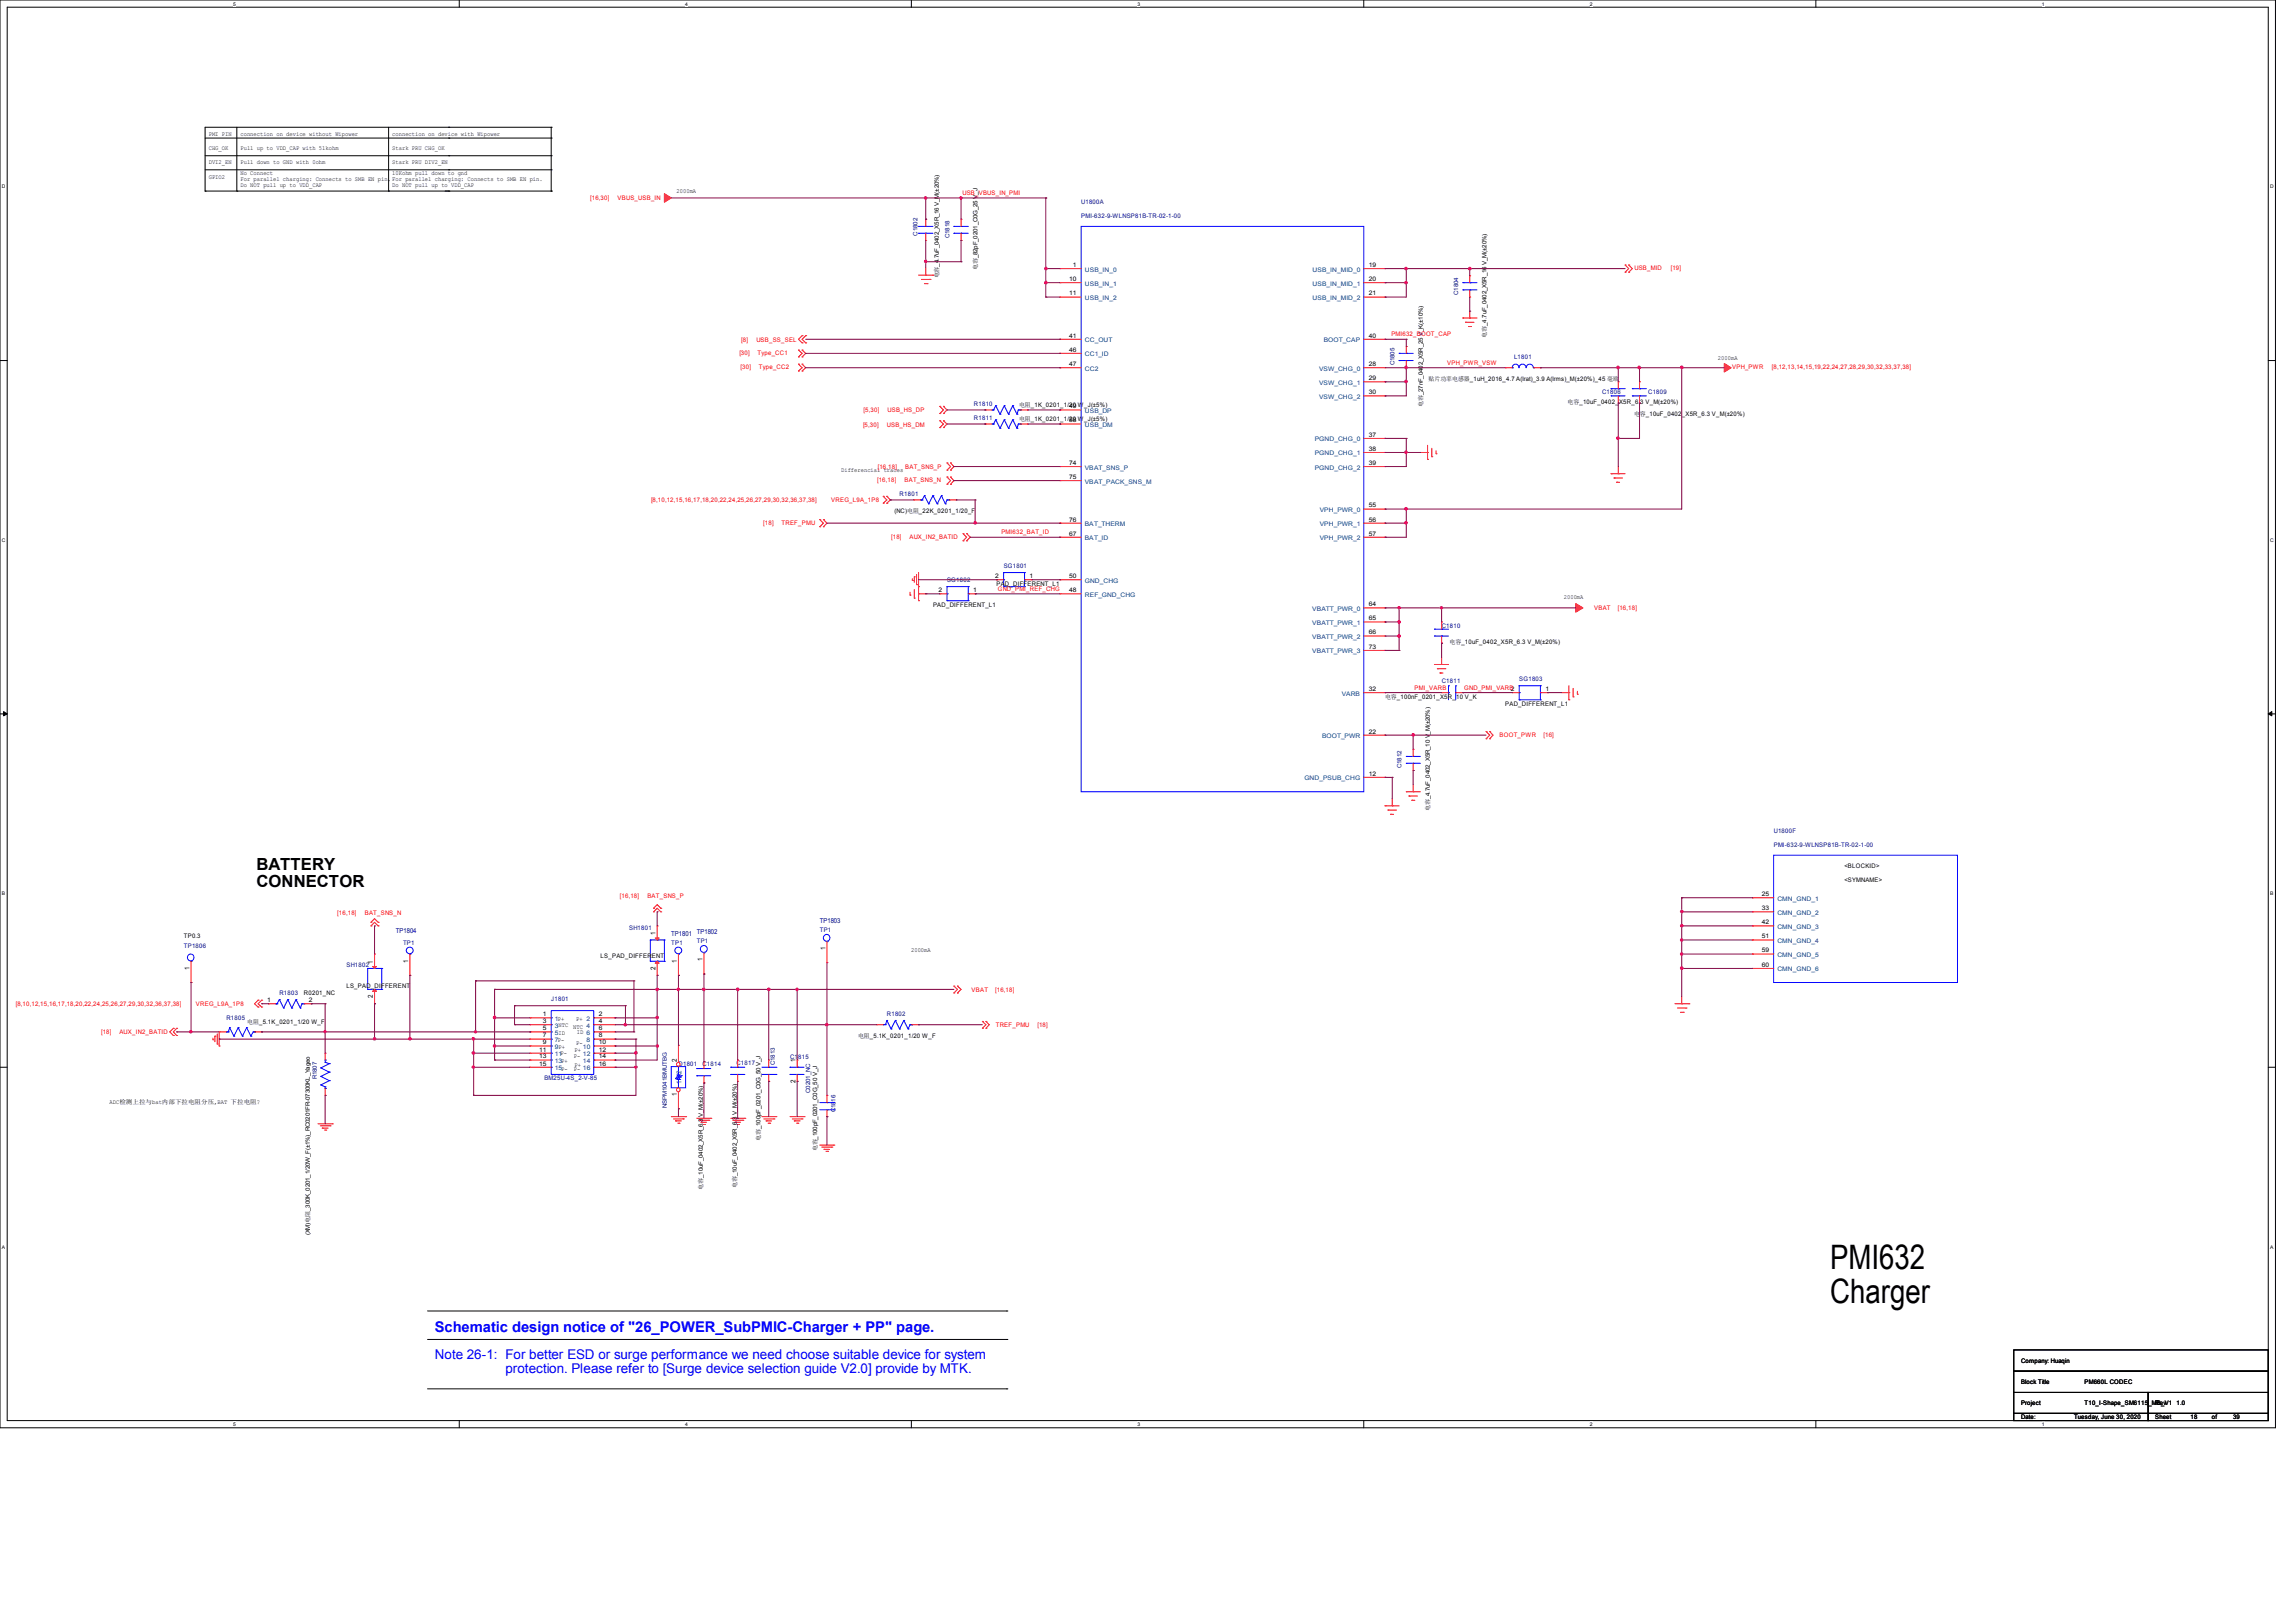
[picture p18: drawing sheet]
<svg xmlns="http://www.w3.org/2000/svg" width="297mm" height="210mm" viewBox="0 0 297 210" stroke-linecap="round" stroke-linejoin="round" font-family="sans-serif">
<defs><g id="words">
<g font-size="4.4">
<text x="236.8" y="164.2">PMI632</text>
<text x="236.8" y="168.6">Charger</text>
</g>
<g font-size="2.2">
<text x="33.2" y="112.5">BATTERY</text>
<text x="33.2" y="114.8">CONNECTOR</text>
</g>
<text font-size="1.9" fill="#00f" x="56.3" y="172.3">Schematic design notice of &quot;26_POWER_SubPMIC-Charger + PP&quot; page.</text>
<g font-size="1.7" fill="#00f">
<text x="56.3" y="175.8">Note 26-1: For better ESD or surge performance we need choose suitable device for system</text>
<text x="65.4" y="177.6">protection. Please refer to [Surge device selection guide V2.0] provide by MTK.</text>
</g>
<g font-size=".9" fill="#000080">
<text x="106.1" y="119.4">TP1803</text>
<text x="51.2" y="120.7">TP1804</text>
<text x="86.9" y="121.1">TP1801 TP1802</text>
</g>
<g font-size=".9">
<text x="24.5" y="125.5" transform="rotate(-90 24.5 125.5)">1</text>
<text x="48.3" y="124.7" transform="rotate(-90 48.3 124.7)">1</text>
<text x="52.8" y="124.5" transform="rotate(-90 52.8 124.5)">1</text>
<text x="84.8" y="125.5" transform="rotate(-90 84.8 125.5)">2</text>
<text x="84.8" y="121" transform="rotate(-90 84.8 121)">1</text>
<text x="87.6" y="124.5" transform="rotate(-90 87.6 124.5)">1</text>
<text x="90.9" y="124.4" transform="rotate(-90 90.9 124.4)">1</text>
<text x="106.8" y="122.9" transform="rotate(-90 106.8 122.9)">1</text>
<text x="48.3" y="129.1" transform="rotate(-90 48.3 129.1)">2</text>
<text x="87.6" y="137.4" transform="rotate(-90 87.6 137.4)">2</text>
<text x="103" y="137.5" transform="rotate(-90 103 137.5)">1</text>
<text x="87.6" y="141.9" transform="rotate(-90 87.6 141.9)">1</text>
<text x="103" y="140.1" transform="rotate(-90 103 140.1)">2</text>
</g>
<g font-size=".9" fill="#004080">
<text x="88.2" y="140.3" transform="rotate(-90 88.2 140.3)">1</text>
<text x="88.2" y="138.9" transform="rotate(-90 88.2 138.9)">2</text>
</g>
<g font-size=".8">
<text x="27" y="17.6">PMI PIN</text>
<text x="31.1" y="17.6">connection on device without Wipower</text>
<text x="50.8" y="17.6">connection on device with Wipower</text>
<text x="27" y="19.4">CHG_OK</text>
<text x="27" y="21.3">DVI2_EN</text>
<text x="27" y="23.1">GPIO2</text>
<text x="31.1" y="19.4">Pull up to VDD_CAP with 51kohm</text>
<text x="31.1" y="21.3">Pull down to GND with 0ohm</text>
<text x="31.1" y="22.6">No Connect</text>
<text x="31.1" y="23.5">For parallel charging: Connects to SMB EN pin. For parallel charging: Connects to SMB EN pin.</text>
<text x="50.8" y="21.3">Stark PRU DIV2_EN</text>
<text x="50.8" y="22.6">10Kohm pull down to gnd</text>
<text x="50.8" y="19.4">Stark PRU CHG_OK</text>
<text x="31.1" y="24.3">Do NOT pull up to VDD_CAP</text>
<text x="50.8" y="24.3">Do NOT pull up to VDD_CAP</text>
<text x="87.6" y="24.9">2000mA</text>
<text x="126.5" y="35" transform="rotate(-90 126.5 35)">电容_82pF_0201_C0G_25 V_J</text>
<text x="138.8" y="34.5">1</text>
<text x="177.1" y="34.5">19</text>
<text x="121.5" y="36" transform="rotate(-90 121.5 36)">电容_4.7uF_0402_X5R_16 V_M(±20%)</text>
<text x="138.4" y="36.4">10</text>
<text x="138.4" y="38.2">11</text>
<text x="177.1" y="38.2">21</text>
<text x="177.1" y="36.4">20</text>
<text x="138.4" y="45.5">46</text>
<text x="138.4" y="47.4">47</text>
<text x="138.4" y="43.7">41</text>
<text x="177.1" y="43.7">40</text>
<text x="177.1" y="47.4">28</text>
<text x="192.4" y="43.7" transform="rotate(-90 192.4 43.7)">电容_4.7uF_0402_X5R_16 V_M(±20%)</text>
<text x="222.3" y="46.5">2000mA</text>
<text x="131.9" y="52.6">电阻_1K_0201_1/20 W_J(±5%)</text>
<text x="138.4" y="52.8">49</text>
<text x="177.1" y="49.2">29</text>
<text x="177.1" y="51">30</text>
<text x="184.1" y="52.7" transform="rotate(-90 184.1 52.7)">电容_27nF_0402_X5R_25 V_K(±10%)</text>
<text x="184.9" y="49.2">贴片功率电感器_1uH_2016_4.7 A(lrat)_3.9 A(lrms)_M(±20%)_45 毫欧</text>
<text x="202.9" y="52.2">电容_10uF_0402_X5R_6.3 V_M(±20%)</text>
<text x="211.5" y="53.8">电</text>
<text x="212.2" y="53.8">容_10uF_0402_X5R_6.3 V_M(±20%)</text>
<text x="131.9" y="54.4">电阻_1K_0201_1/20 W_J(±5%)</text>
<text x="138.4" y="54.7">58</text>
<text x="177.1" y="56.5">37</text>
<text x="177.1" y="58.3">38</text>
<text x="108.9" y="61">Differencial traces</text>
<text x="138.4" y="60.2">74</text>
<text x="138.4" y="62">75</text>
<text x="177.1" y="60.2">39</text>
<text x="177.1" y="65.7">55</text>
<text x="115.7" y="66.3">(NC)电阻_22K_0201_1/20_F</text>
<text x="138.4" y="67.5">76</text>
<text x="138.4" y="69.3">67</text>
<text x="177.1" y="69.3">57</text>
<text x="177.1" y="67.5">56</text>
<text x="121.5" y="76.6">2</text>
<text x="126" y="76.6">1</text>
<text x="128.8" y="74.8">2</text>
<text x="129" y="75.8">PAD_DIFFERENT_L1</text>
<text x="133.2" y="74.8">1</text>
<text x="138.4" y="74.8">50</text>
<text x="138.4" y="76.6">48</text>
<text x="202.4" y="77.5">2000mA</text>
<text x="120.7" y="78.5">PAD_DIFFERENT_L1</text>
<text x="177.1" y="80.3">65</text>
<text x="177.1" y="82.1">66</text>
<text x="177.1" y="83.9">73</text>
<text x="177.1" y="78.4">64</text>
<text x="187.6" y="83.3">电容_10uF_0402_X5R_6.3 V_M(±20%)</text>
<text x="177.1" y="89.4">32</text>
<text x="200" y="89.4">1</text>
<text x="177.1" y="94.9">22</text>
<text x="179.2" y="90.4">电容_100nF_0201_X5R_10 V_K</text>
<text x="194.8" y="91.3">PAD_DIFFERENT_L1</text>
<text x="177.1" y="100.4">12</text>
<text x="185" y="104.9" transform="rotate(-90 185 104.9)">电容_4.7uF_0402_X5R_10 V_M(±20%)</text>
<text x="238.7" y="112.4">&lt;BLOCKID&gt;</text>
<text x="228" y="116">25</text>
<text x="228" y="117.8">33</text>
<text x="228" y="119.6">42</text>
<text x="238.7" y="114.2">&lt;SYMNAME&gt;</text>
<text x="23.8" y="121.4">TP0.3</text>
<text x="77.7" y="124">LS_PAD_DIFFERENT</text>
<text x="117.9" y="123.1">2000mA</text>
<text x="228" y="121.4">51</text>
<text x="228" y="123.2">59</text>
<text x="228" y="125.1">60</text>
<text x="34.6" y="129.7">1</text>
<text x="39.3" y="128.7">R0201_NC</text>
<text x="40" y="129.7">2</text>
<text x="44.8" y="127.9">LS_PAD_DIFFERENT</text>
<text x="70.2" y="131.5">1</text>
<text x="77.5" y="131.5">2</text>
<text x="32" y="132.5">电阻_5.1K_0201_1/20 W_F</text>
<text x="69.8" y="136.1">11</text>
<text x="69.8" y="136.9">13</text>
<text x="69.8" y="137.9">15</text>
<text x="70.2" y="132.4">3</text>
<text x="70.2" y="133.3">5</text>
<text x="70.2" y="134.2">7</text>
<text x="70.2" y="135.1">9</text>
<text x="74.2" y="133.2">NTC</text>
<text x="74.3" y="136.9">P-</text>
<text x="74.3" y="136.1">P+</text>
<text x="74.6" y="132.2">P+ 2</text>
<text x="74.6" y="135.2">P-</text>
<text x="74.6" y="133.8">ID 6</text>
<text x="77.5" y="132.4">4</text>
<text x="77.5" y="133.3">6</text>
<text x="77.5" y="134.2">8</text>
<text x="77.5" y="135.1">10</text>
<text x="77.5" y="136.1">12</text>
<text x="77.5" y="136.9">14</text>
<text x="77.5" y="137.9">16</text>
<text x="111" y="134.3">电阻_5.1K_0201_1/20 W_F</text>
<text x="14.2" y="142.9">ADC检测上拉与bat内部下拉电阻分压,BAT 下拉电阻?</text>
<text x="74.3" y="138.6">P- 16</text>
<text x="74.3" y="138">P+</text>
<text x="98.4" y="147.6" transform="rotate(-90 98.4 147.6)">电容_100pF_0201_C0G_50 V_J</text>
<text x="105.8" y="149" transform="rotate(-90 105.8 149)">电容_100pF_0201_C0G_50 V_J</text>
<text x="90.9" y="153.9" transform="rotate(-90 90.9 153.9)">电容_10uF_0402_X5R_6.3 V_M(±20%)</text>
<text x="95.3" y="153.7" transform="rotate(-90 95.3 153.7)">电容_10uF_0402_X5R_6.3 V_M(±20%)</text>
<text x="40.1" y="159.9" transform="rotate(-90 40.1 159.9)">(XM)电阻_300K_0201_1/20W_F(±1%)_RC0201FR-07300KL_Yageo</text>
<text x="261.6" y="179.1">Block Title</text>
<text x="261.6" y="176.4">Company: Huaqin</text>
<text x="269.8" y="179.1">PM660L CODEC</text>
<text x="261.6" y="181.8">Project</text>
<text x="261.6" y="183.6">Date:</text>
<text x="268.4" y="183.6">Tuesday, June 30, 2020</text>
<text x="269.8" y="181.8">T10_I-Shape_SM6115_MB_V1</text>
<text x="278.9" y="181.8">Rev</text>
<text x="278.9" y="183.6">Sheet</text>
<text x="281.7" y="181.8">1.0</text>
<text x="283.5" y="183.6">18</text>
<text x="286.2" y="183.6">of</text>
<text x="289" y="183.6">39</text>
</g>
<g font-size=".8" fill="#f00">
<text x="76.4" y="25.8">[16,30]</text>
<text x="79.9" y="25.8">VBUS_USB_IN</text>
<text x="124.6" y="25.2">USB_VBUS_IN_PMI</text>
<text x="211.5" y="35">USB_MID</text>
<text x="216.2" y="35">[19]</text>
<text x="95.7" y="45.9">[30]</text>
<text x="95.8" y="47.8">[30]</text>
<text x="95.9" y="44.2">[8]</text>
<text x="97.9" y="44.2">USB_SS_SEL</text>
<text x="98" y="45.9">Type_CC1</text>
<text x="98.2" y="47.8">Type_CC2</text>
<text x="180.1" y="43.5">PMI632_BOOT_CAP</text>
<text x="187.3" y="47.2">VPH_PWR_VSW</text>
<text x="224.2" y="47.8">VPH_PWR</text>
<text x="229.3" y="47.8">[8,12,13,14,15,19,22,24,27,28,29,30,32,33,37,38]</text>
<text x="111.8" y="53.3">[5,30]</text>
<text x="114.9" y="53.3">USB_HS_DP</text>
<text x="111.7" y="55.3">[5,30]</text>
<text x="114.8" y="55.3">USB_HS_DM</text>
<text x="84.2" y="64.9">[8,10,12,15,16,17,18,20,22,24,25,26,27,29,30,32,36,37,38]</text>
<text x="107.6" y="64.9">VREG_L9A_1P8</text>
<text x="113.5" y="62.4">[16,18]</text>
<text x="113.6" y="60.7">[16,18]</text>
<text x="117.1" y="62.4">BAT_SNS_N</text>
<text x="117.1" y="60.7">BAT_SNS_P</text>
<text x="98.8" y="67.9">[18]</text>
<text x="101.1" y="67.9">TREF_PMU</text>
<text x="115.3" y="69.7">[18]</text>
<text x="117.7" y="69.7">AUX_IN2_BATID</text>
<text x="129.6" y="69.1">PMI632_BAT_ID</text>
<text x="129.1" y="76.5">GND_PMI_REF_CHG</text>
<text x="206.3" y="79">VBAT</text>
<text x="209.4" y="79">[16,18]</text>
<text x="183.1" y="89.2">PMI_VARB</text>
<text x="189.5" y="89.2">GND_PMI_VARB2</text>
<text x="194.1" y="95.4">BOOT_PWR</text>
<text x="199.7" y="95.4">[16]</text>
<text x="43.6" y="118.4">[16,18]</text>
<text x="47.2" y="118.4">BAT_SNS_N</text>
<text x="80.2" y="116.2">[16,18]</text>
<text x="83.8" y="116.2">BAT_SNS_P</text>
<text x="2" y="130.2">[8,10,12,15,16,17,18,20,22,24,25,26,27,29,30,32,36,37,38]</text>
<text x="25.4" y="130.2">VREG_L9A_1P8</text>
<text x="125.7" y="128.4">VBAT</text>
<text x="128.8" y="128.4">[16,18]</text>
<text x="13.1" y="133.7">[18]</text>
<text x="15.5" y="133.7">AUX_IN2_BATID</text>
<text x="128.9" y="132.9">TREF_PMU</text>
<text x="134.2" y="132.9">[18]</text>
</g>
<g font-size=".8" fill="#000080">
<text x="139.9" y="26.4">U1800A</text>
<text x="139.9" y="28.2">PMI-632-9-WLNSP81B-TR-02-1-00</text>
<text x="118.8" y="30.5" transform="rotate(-90 118.8 30.5)">C1802</text>
<text x="122.9" y="30.8" transform="rotate(-90 122.9 30.8)">C1818</text>
<text x="188.7" y="38.1" transform="rotate(-90 188.7 38.1)">C1804</text>
<text x="180.5" y="47.3" transform="rotate(-90 180.5 47.3)">C1805</text>
<text x="195.9" y="46.5">L1801</text>
<text x="126" y="52.5">R1810</text>
<text x="207.3" y="51">C1806</text>
<text x="213.3" y="51">C1809</text>
<text x="126" y="54.4">R1811</text>
<text x="116.4" y="64.2">R1801</text>
<text x="122.6" y="75.3">SG1802</text>
<text x="129.9" y="73.5">SG1801</text>
<text x="186.6" y="81.2">C1810</text>
<text x="186.6" y="88.4">C1811</text>
<text x="196.6" y="88.1">SG1803</text>
<text x="181.4" y="99.4" transform="rotate(-90 181.4 99.4)">C1812</text>
<text x="229.5" y="107.8">U1800F</text>
<text x="229.5" y="109.6">PMI-632-9-WLNSP81B-TR-02-1-00</text>
<text x="23.8" y="122.6">TP1806</text>
<text x="44.8" y="125.1">SH1802</text>
<text x="52.2" y="122.2">TP1</text>
<text x="81.4" y="120.3">SH1801</text>
<text x="86.9" y="122.2">TP1</text>
<text x="90.2" y="122">TP1</text>
<text x="106.1" y="120.6">TP1</text>
<text x="29.3" y="132">R1805</text>
<text x="36.2" y="128.7">R1803</text>
<text x="71.3" y="129.5">J1801</text>
<text x="114.8" y="131.4">R1802</text>
<text x="87.8" y="137.9">D1801</text>
<text x="90.9" y="137.9">C1814</text>
<text x="95.3" y="137.8">C1817</text>
<text x="100.3" y="137.8" transform="rotate(-90 100.3 137.8)">C1813</text>
<text x="102.2" y="137">C1815</text>
<text x="41" y="139.7" transform="rotate(-90 41 139.7)">R1807</text>
<text x="70.4" y="139.8">BM25U-4S_2-V-85</text>
<text x="86.3" y="143.4" transform="rotate(-90 86.3 143.4)">NSPM1041BMUTBG</text>
<text x="104.8" y="141.4" transform="rotate(-90 104.8 141.4)">C0201_NC</text>
<text x="108.1" y="143.9" transform="rotate(-90 108.1 143.9)">C1816</text>
</g>
<g font-size=".8" fill="#004080">
<text x="140.4" y="35.1">USB_IN_0</text>
<text x="169.9" y="35.1">USB_IN_MID_0</text>
<text x="140.4" y="37">USB_IN_1</text>
<text x="140.4" y="38.8">USB_IN_2</text>
<text x="169.9" y="38.8">USB_IN_MID_2</text>
<text x="169.9" y="37">USB_IN_MID_1</text>
<text x="140.4" y="46.1">CC1_ID</text>
<text x="140.4" y="48">CC2</text>
<text x="140.4" y="44.3">CC_OUT</text>
<text x="170.7" y="48">VSW_CHG_0</text>
<text x="171.3" y="44.3">BOOT_CAP</text>
<text x="140.4" y="53.4">USB_DP</text>
<text x="170.7" y="49.8">VSW_CHG_1</text>
<text x="170.7" y="51.6">VSW_CHG_2</text>
<text x="140.4" y="55.2">USB_DM</text>
<text x="170.2" y="57.1">PGND_CHG_0</text>
<text x="170.2" y="58.9">PGND_CHG_1</text>
<text x="140.4" y="60.7">VBAT_SNS_P</text>
<text x="140.4" y="62.6">VBAT_PACK_SNS_M</text>
<text x="170.2" y="60.7">PGND_CHG_2</text>
<text x="140.4" y="68.1">BAT_THERM</text>
<text x="140.4" y="69.9">BAT_ID</text>
<text x="170.8" y="66.3">VPH_PWR_0</text>
<text x="170.8" y="69.9">VPH_PWR_2</text>
<text x="170.8" y="68.1">VPH_PWR_1</text>
<text x="140.4" y="75.4">GND_CHG</text>
<text x="140.4" y="77.2">REF_GND_CHG</text>
<text x="169.8" y="80.9">VBATT_PWR_1</text>
<text x="169.8" y="82.7">VBATT_PWR_2</text>
<text x="169.8" y="79">VBATT_PWR_0</text>
<text x="169.8" y="84.5">VBATT_PWR_3</text>
<text x="171.1" y="95.5">BOOT_PWR</text>
<text x="173.6" y="90">VARB</text>
<text x="168.8" y="101">GND_PSUB_CHG</text>
<text x="230" y="116.5">CMN_GND_1</text>
<text x="230" y="118.4">CMN_GND_2</text>
<text x="230" y="120.2">CMN_GND_3</text>
<text x="230" y="122">CMN_GND_4</text>
<text x="230" y="123.8">CMN_GND_5</text>
<text x="230" y="125.7">CMN_GND_6</text>
<text x="71.8" y="132.1">1P+</text>
<text x="71.8" y="133">3NTC</text>
<text x="71.8" y="133.9">5ID</text>
<text x="71.8" y="134.8">7P-</text>
<text x="71.8" y="135.7">9P+</text>
<text x="71.8" y="136.7">11P-</text>
<text x="71.8" y="137.5">13P+</text>
<text x="75.4" y="135.7">10</text>
<text x="75.4" y="136.7">12</text>
<text x="75.4" y="137.5">14</text>
<text x="75.9" y="133">4</text>
<text x="75.9" y="134.8">8</text>
<text x="71.8" y="138.5">15P-</text>
</g>
<g font-size=".6">
<text x="30.2" y=".7">5</text>
<text x="88.7" y=".7">4</text>
<text x="147.2" y=".7">3</text>
<text x="205.7" y=".7">2</text>
<text x="264.2" y=".7">1</text>
<text x=".3" y="24.4">D</text>
<text x="293.8" y="24.4">D</text>
<text x=".3" y="70.1">C</text>
<text x="293.8" y="70.1">C</text>
<text x=".3" y="115.8">B</text>
<text x="293.8" y="115.8">B</text>
<text x=".3" y="161.5">A</text>
<text x="293.8" y="161.5">A</text>
<text x="30.2" y="184.5">5</text>
<text x="88.7" y="184.5">4</text>
<text x="147.2" y="184.5">3</text>
<text x="205.7" y="184.5">2</text>
<text x="264.2" y="184.5">1</text>
</g>
</g></defs>
<path d="M0 0h294.5v184.7h-294.5zM.9 .9h292.6v182.9h-292.6z" fill="none" stroke="#000" stroke-width=".13"/>
<g fill="#fff">
<path d="M30.2 .1h.3v.7h-.3z"/>
<path d="M30.2 183.9h.3v.8h-.3z"/>
</g>
<path d="M59.4 0v.9M59.4 183.8v.9" fill="none" stroke="#000" stroke-width=".13"/>
<g fill="#fff">
<path d="M88.7 .1h.3v.7h-.3z"/>
<path d="M88.7 183.9h.3v.8h-.3z"/>
</g>
<path d="M117.9 0v.9M117.9 183.8v.9" fill="none" stroke="#000" stroke-width=".13"/>
<g fill="#fff">
<path d="M147.2 .1h.3v.7h-.3z"/>
<path d="M147.2 183.9h.3v.8h-.3z"/>
</g>
<path d="M176.5 0v.9M176.5 183.8v.9" fill="none" stroke="#000" stroke-width=".13"/>
<g fill="#fff">
<path d="M205.7 .1h.4v.7h-.4z"/>
<path d="M205.7 183.9h.4v.8h-.4z"/>
</g>
<path d="M235 0v.9M235 183.8v.9" fill="none" stroke="#000" stroke-width=".13"/>
<g fill="#fff">
<path d="M264.2 .1h.4v.7h-.4z"/>
<path d="M264.2 183.9h.4v.8h-.4z"/>
<path d="M.3 23.8h.4v.7h-.4z"/>
<path d="M293.8 23.8h.5v.7h-.5z"/>
<path d="M.3 69.5h.4v.7h-.4z"/>
<path d="M293.8 69.5h.5v.7h-.5z"/>
</g>
<path d="M0 46.7h.9M293.5 46.7h1" fill="none" stroke="#000" stroke-width=".13"/>
<g fill="#fff">
<path d="M.3 115.2h.4v.8h-.4z"/>
<path d="M293.8 115.2h.4v.8h-.4z"/>
</g>
<path d="M0 92.4h.9M293.5 92.4h1" fill="none" stroke="#000" stroke-width=".13"/>
<path d="M.5 92.1l.4 .3-.4 .2zM293.5 92.4l.5-.3v.5z" fill="#000" stroke="#000" stroke-width=".13"/>
<g fill="#fff">
<path d="M.3 161h.3v.7h-.3z"/>
<path d="M293.8 161h.4v.7h-.4z"/>
</g>
<g fill="none" stroke="#000" stroke-width=".13">
<path d="M26.5 17.9h44.8M30.6 16.5v8.2M50.3 16.5v8.2M58.1 16.5h.1M58.1 17.9h.1M71.3 16.5h.1M71.3 17.9h.1M71.3 16.5h-44.8v8.2M71.3 16.5v8.2M26.5 24.7h.1M26.5 20.2h44.8M26.5 22h44.8"/>
<path d="M26.5 24.7h44.8M30.6 24.7h.1M50.3 24.7h.1M58.1 20.2h.1M58.1 22h.1M58.1 24.7h.1M71.3 24.7h.1M71.3 20.2h.1M71.3 22h.1M0 138.1h.9M293.5 138.1h1M55.3 173.3h75"/>
<path d="M55.3 169.6h75M55.3 179.7h75M130.3 173.3h.1M130.3 169.6h.1M130.3 179.7h.1M260.6 174.7h32.9v2.7h-32.9zM260.6 177.4h32.9v2.8h-32.9zM260.6 180.2h17.4v2.7h-17.4zM260.6 182.9h17.4v.9h-17.4zM278 182.9h15.5v.9h-15.5zM278 180.2h15.5v2.7h-15.5z"/>
</g>
<g fill="none" stroke="#f00" stroke-width=".13">
<path d="M118.9 35.6h1.8M119.3 36.2h1.1M119.6 36.7h.4M119.8 35.6h.1M119.8 34.7v.9M120 36.7h.1M120.4 36.2h.1M120.7 35.6h.1M210.3 35.2h.1M210.3 34.3h.1M210.3 34.3l.5 .5-.5 .4M210.8 35.2h.1"/>
<path d="M210.8 34.3h.1M210.8 34.3l.4 .5-.4 .4M103.3 45.3h.1M103.3 46.2h.1M103.3 47.1h.1M103.3 48h.1M103.3 45.3l.5 .4-.5 .5M103.3 47.1l.5 .5-.5 .4M103.8 43.4h.1M103.8 44.4h.1M103.8 46.2h.1M103.8 45.3h.1"/>
<path d="M103.8 48h.1M103.8 47.1h.1M103.8 43.4l-.5 .5 .5 .5M103.8 45.3l.5 .4-.5 .5M103.8 47.1l.5 .5-.5 .4M104.3 43.4h.1M104.3 44.4h.1M104.3 43.4l-.5 .5 .5 .5M121.6 52.6h.1M121.6 53.5h.1M121.6 54.4h.1M121.6 55.3h.1"/>
<path d="M121.6 52.6l.5 .4-.5 .5M121.6 54.4l.5 .5-.5 .4M122.1 53.5h.1M122.1 52.6h.1M122.1 55.3h.1M122.1 54.4h.1M122.1 52.6l.5 .4-.5 .5M122.1 54.4l.5 .5-.5 .4M122.6 59.9h.1M122.6 59.9l.4 .5-.4 .4M123 59.9h.1M123 59.9l.4 .5-.4 .4"/>
<path d="M127.5 53h.1M127.5 53h.9M132 53h1M133 53h.1M182 44.8h.1M182 47.6h.1M182 44.8v.9M182 46.7v.9M183.8 58.5h.9M184.7 58.5h.1M184.7 59.4h.1M184.7 57.6v1.8"/>
<path d="M185.3 59.1h.1M185.3 58v1.1M185.8 58.7h.1M185.8 58.3v.4M189.3 41.1h.1M189.3 41.1h1.8M189.7 41.7h.1M189.7 41.7h1.1M190 42.2h.1M190 42.2h.4M190.2 41.1h.1M190.2 40.3v.8"/>
<path d="M194.8 47.6h.1M194.8 47.6h.9M198.5 47.6h.8M199.3 47.6h.1M209.4 49.4h.1M209.4 52.2h.1M209.4 49.4v.9M209.4 51.2v1M212.2 49.4h.1M212.2 52.2h.1M212.2 49.4v.9M212.2 51.2v1"/>
<path d="M106.1 67.2h.1M106.1 68.2h.1M106.1 67.2l.5 .5-.5 .5M106.6 68.2h.1M106.6 67.2h.1M106.6 67.2l.4 .5-.4 .5M114.3 64.2h.1M114.3 65.1h.1M114.3 64.2l.5 .5-.5 .4M114.8 65.1h.1M114.8 64.2h.1M114.8 64.2l.4 .5-.4 .4"/>
<path d="M117.8 77h.1M117.8 76.6v.4M118.1 75.1h.1M118.1 74.9v.2M118.2 64.7h.1M118.2 64.7h1M118.3 74.6h.1M118.3 77.4h.1M118.3 74.6v.8M118.3 76.3v1.1M118.6 75.6h.1M118.6 74.3v1.3"/>
<path d="M118.9 75.9h.1M118.9 76.8h.1M118.9 77.7h.1M118.9 74.1v3.6M118.9 76.8h.9M121.6 76.8h.1M121.6 76.8h1M122.6 60.8h.1M122.6 61.7h.1M122.6 62.7h.1M122.6 61.7l.4 .5-.4 .5M122.8 64.7h.9"/>
<path d="M123 60.8h.1M123 62.7h.1M123 61.7h.1M123 61.7l.4 .5-.4 .5M123.7 64.7h.1M124.6 69h.1M124.6 70h.1M124.6 69l.5 .5-.5 .5M125.1 70h.1M125.1 69h.1M125.1 69l.5 .5-.5 .5M125.3 76.8h.9"/>
<path d="M126.2 76.8h.1M208.5 61.3h.1M208.5 61.3h1.8M208.9 61.8h.1M208.9 61.8h1.1M209.2 62.4h.1M209.2 62.4h.4M209.4 61.3h.1M209.4 60.4v.9M185.6 86h.1M185.6 86h1.9M186 86.5h.1"/>
<path d="M186 86.5h1.1M186.4 87.1h.1M186.4 87.1h.3M186.6 86h.1M186.6 85v1M192.3 94.7h.1M192.3 95.6h.1M192.3 94.7l.5 .4-.5 .5M192.8 94.7h.1M192.8 95.6h.1M192.8 94.7l.4 .4-.4 .5M202.1 89.6h.9"/>
<path d="M203 89.6h.1M203 90.6h.1M203 88.7v1.9M203.6 90.2h.1M203.6 89.1v1.1M204.1 89.8h.1M204.1 89.5v.3M48 119.3h.1M48 119.8h.1M48 119.3l.5-.4 .4 .4M48 119.8l.5-.5 .4 .5M48.9 119.3h.1"/>
<path d="M48.9 119.8h.1M84.6 117.5h.1M84.6 118h.1M84.6 117.5l.4-.4 .5 .4M84.6 118l.4-.5 .5 .5M85 119.8h.1M85 119.8v1.8M85.5 117.5h.1M85.5 118h.1M179.2 104.3h.1M179.2 104.3h1.9M179.6 104.8h.1"/>
<path d="M179.6 104.8h1.1M180 105.4h.1M180 105.4h.3M180.2 104.3h.1M180.2 103.3v1M182 102.4h.1M182 102.4h1.8M182.3 103h.1M182.3 103h1.1M182.7 103.5h.1M182.7 103.5h.4M182.9 102.4h.1"/>
<path d="M182.9 101.5v.9M22.4 133.1h.1M22.4 134h.1M22.4 133.1l-.4 .4 .4 .5M22.9 133.1h.1M22.9 134h.1M22.9 133.1l-.5 .4 .5 .5M24.7 127.1h.1M24.7 124.4v2.7M27.6 134.5h.1M27.6 134.3v.2M27.8 134.1h.1"/>
<path d="M27.8 134.1v.7M28.1 135.1h.1M28.1 133.8v1.3M28.4 135.3h.1M28.4 133.5h.1M28.4 133.5v1.8M28.4 133.5h.9M32.9 133.5h1M33.4 129.4h.1M33.4 130.3h.1M33.4 129.4l-.5 .5 .5 .4M33.9 129.4h.1"/>
<path d="M33.9 130.3h.1M33.9 133.5h.1M33.9 129.4l-.5 .5 .5 .4M34.8 129.9h.1M34.8 129.9h.9M39.3 129.9h1M40.3 129.9h.1M42.1 136.3h.1M42.1 136.3v.9M48.5 123.4h.1M48.5 129.9h.1M48.5 123.4v1.9"/>
<path d="M48.5 128v1.9M68.6 131.7h.1M68.6 132.6h.1M68.6 133.5h.1M68.6 134.5h.1M68.6 135.3h.1M68.6 136.3h.1M68.6 137.2h.1M68.6 138.1h.1M68.6 131.7h2.7M68.6 132.6h2.7M68.6 133.5h2.7"/>
<path d="M68.6 134.5h2.7M68.6 135.3h2.7M68.6 136.3h2.7M68.6 137.2h2.7M68.6 138.1h2.7M76.8 131.7h2.8M76.8 132.6h2.8M76.8 133.5h2.8M76.8 134.5h2.8M76.8 135.3h2.8M76.8 136.3h2.8M76.8 137.2h2.8"/>
<path d="M76.8 138.1h2.8M79.6 131.7h.1M79.6 132.6h.1M79.6 133.5h.1M79.6 134.5h.1M79.6 135.3h.1M79.6 136.3h.1M79.6 137.2h.1M79.6 138.1h.1M85 126.2h.1M85 124.4v1.8M87.8 126.2h.1"/>
<path d="M87.8 123.4v2.8M91.1 126h.1M91.1 137.4h.1M91.1 123.3v2.7M91.1 137.4v.9M91.1 139.2v.9M103.2 137.2h.1M103.2 139.9h.1M103.2 137.2v.9M103.2 139v.9M107 124.5h.1M107 121.8v2.7"/>
<path d="M123.4 128.5h.1M123.4 127.6h.1M123.4 127.6l.5 .4-.5 .5M123.9 128.5h.1M123.9 127.6h.1M123.9 127.6l.5 .4-.5 .5M127.1 132.2h.1M127.1 133.1h.1M127.1 132.2l.5 .4-.5 .5M127.6 132.2h.1M127.6 133.1h.1M127.6 132.2l.4 .4-.4 .5"/>
<path d="M216.7 129.9h1.9M217.1 130.4h1.1M217.5 131h.3M217.6 129.9h.1M217.6 128.9v1M217.8 131h.1M218.2 130.4h.1M218.6 129.9h.1M41.1 145.4h1.9M41.4 145.7h1.3M41.7 146h.1M41.7 146h.8"/>
<path d="M42 146.2h.2M42.1 141.7h.1M42.1 140.8v.9M42.2 146.2h.1M42.7 145.7h.1M43 145.4h.1M86.9 144.5h1.8M87.2 144.8h1.2M87.4 145h.1M87.4 145h.8M87.7 145.3h.2M87.9 145.3h.1"/>
<path d="M88.4 144.8h.1M88.7 144.5h.1M90.2 144.7h1.8M90.5 144.9h1.2M90.7 145.2h.1M90.7 145.2h.7M91 145.5h.2M91.1 140.1h.1M91.2 145.5h.1M91.7 144.9h.1M92 144.7h.1M94.6 144.7h1.8"/>
<path d="M94.8 144.9h1.3M95.1 145.2h.1M95.1 145.2h.7M95.4 145.5h.2M95.6 145.5h.1M96.1 144.9h.1M96.4 144.7h.1M98.6 144.5h1.8M98.8 144.8h1.4M99.1 145h.1M99.1 145h.8M99.4 145.3h.2"/>
<path d="M99.6 145.3h.1M100.2 144.8h.1M100.4 144.5h.1M102.2 144.5h1.9M102.5 144.8h1.3M102.8 145h.1M102.8 145h.7M103.1 145.3h.2M103.3 145.3h.1M103.8 144.8h.1M104.1 144.5h.1M106.1 148.2h1.8"/>
<path d="M106.3 148.4h1.4M106.6 148.7h.1M106.6 148.7h.8M106.9 149h.2M107.1 149h.1M107.7 148.4h.1M107.9 148.2h.1"/>
</g>
<g fill="#f00" stroke="#f00" stroke-width=".13">
<path d="M84.8 121.4h.5l-.3 .2z"/>
<path d="M84.8 124.6l.2-.2 .3 .2z"/>
<path d="M48.2 125.1h.5l-.2 .2z"/>
<path d="M48.5 128l.2 .3h-.5z"/>
<path d="M86 25.1l.9 .5-.9 .6z" fill-rule="evenodd"/>
<path d="M223.1 47l.9 .6-.9 .5z" fill-rule="evenodd"/>
<path d="M203.9 78.1l1 .6-1 .5z" fill-rule="evenodd"/>
</g>
<g fill="none" stroke="#00f" stroke-width=".13">
<path d="M128.4 53h.1M128.4 53h.2M128.6 53h.1M128.9 52.5h.1M128.9 52.5l.5 1.1M128.9 52.5l-.3 .5M129.4 53.6h.1M130 52.5h.1M130 52.5l.5 1.1M130 52.5l-.6 1.1M130.5 53.6h.1M131.1 52.5h.1"/>
<path d="M131.1 52.5l.5 1.1M131.1 52.5l-.6 1.1M131.6 53.6h.1M131.8 53h.1M131.8 53h.2M131.8 53l-.2 .6M132 53h.1M181.1 45.7h.1M181.1 46.7h.1M181.1 45.7h1.8M181.1 46.7h1.8M182 45.7h.1"/>
<path d="M182 46.7h.1M195.7 47.6h.1M196.6 47.6a.42 .42 0 0 0-.5-.5 .42 .42 0 0 0-.4 .5M197.5 47.6a.44 .44 0 0 0-.5-.5 .44 .44 0 0 0-.4 .5M198.4 47.6a.44 .44 0 0 0-.4-.5 .44 .44 0 0 0-.5 .5M198.5 47.6h.1M208.5 50.3h.1M208.5 51.2h.1M208.5 50.3h1.8M208.5 51.2h1.8M209.4 50.3h.1M209.4 51.2h.1"/>
<path d="M211.2 50.3h.1M211.2 51.2h.1M211.2 50.3h1.9M211.2 51.2h1.9M212.2 50.3h.1M212.2 51.2h.1M119.2 64.7h.1M119.3 64.7h.1M119.6 64.1h.1M119.6 64.1l.6 1.1M119.6 64.1l-.3 .6M120.2 65.2h.1"/>
<path d="M120.7 64.1h.1M120.7 64.1l.6 1.1M120.7 64.1l-.5 1.1M121.3 65.2h.1M121.8 64.1h.1M121.8 64.1l.5 1.1M121.8 64.1l-.5 1.1M122.3 65.2h.1M122.6 76.8h.1M122.6 77.7h.1M122.6 75.9h.1M122.6 64.7h.1"/>
<path d="M122.6 75.9h2.7M122.6 77.7h2.7M122.6 75.9v1.8M122.6 64.7h.2M122.6 64.7l-.3 .5M122.8 64.7h.1M125.3 76.8h.1M125.3 75.9h.1M125.3 77.7h.1M125.3 75.9v1.8M24.7 124.4h.1M29.3 133.5h.1"/>
<path d="M29.3 133.5h.2M29.5 133.5h.1M29.7 133h.1M29.7 133l-.2 .5M29.7 133l.6 1.1M30.3 134.1h.1M30.8 133h.1M30.8 133l-.5 1.1M30.8 133l.6 1.1M31.4 134.1h.1M31.9 133h.1M31.9 133l-.5 1.1"/>
<path d="M31.9 133l.6 1.1M32.5 134.1h.1M32.8 133.5h.1M32.8 133.5l-.3 .6M32.9 133.5h.1M35.7 129.9h.1M35.7 129.9h.2M35.9 129.9h.1M36.2 129.3h.1M36.2 129.3l.5 1.1M36.2 129.3l-.3 .6M36.7 130.4h.1"/>
<path d="M37.3 129.3h.1M37.3 129.3l.5 1.1M37.3 129.3l-.6 1.1M37.8 130.4h.1M38.3 129.3h.1M38.3 129.3l.6 1.1M38.3 129.3l-.5 1.1M38.9 130.4h.1M39.1 129.9h.1M39.1 129.9h.2M39.1 129.9l-.2 .5M39.3 129.9h.1"/>
<path d="M41.5 138.2h.1M41.5 139.3h.1M41.5 138.2l1.1 .5M41.5 139.3l1.1 .5M42.1 137.2h.1M42.1 137.5h.1M42.1 137.2v.3M42.1 137.5l.5 .1M42.6 137.6h.1M42.6 138.7h.1M42.6 139.8h.1M42.6 137.6l-1.1 .6"/>
<path d="M42.6 138.7l-1.1 .6M42.6 139.8l-1.1 .6M47.6 128h.1M47.6 125.3h.1M47.6 128h1.8M47.6 125.3v2.7M47.6 125.3h1.8M48.5 128h.1M48.5 125.3h.1M49.4 128h.1M49.4 125.3h.1M49.4 125.3v2.7"/>
<path d="M71.3 130.8h5.5v8.2h-5.5zM71.3 138.1h.1M71.3 137.2h.1M71.3 136.3h.1M71.3 135.3h.1M71.3 134.5h.1M71.3 133.5h.1M71.3 132.6h.1M71.3 131.7h.1M76.8 137.2h.1M76.8 136.3h.1M76.8 135.3h.1"/>
<path d="M76.8 134.5h.1M76.8 133.5h.1M76.8 132.6h.1M76.8 138.1h.1M76.8 131.7h.1M84.2 124.4h.1M84.2 121.6h.1M84.2 124.4h1.8M84.2 121.6v2.8M84.2 121.6h1.8M85 124.4h.1M85 121.6h.1"/>
<path d="M86 124.4h.1M86 121.6h.1M86 121.6v2.8M86.9 138h1.8v2.8h-1.8zM87.4 139.6h.1M87.6 139.7h.1M87.6 139.1h.1M87.6 139.7h.4M87.6 139.1l.2 .3M87.6 139.1h.4M87.8 123.4h.1M87.8 139.4h.1"/>
<path d="M87.8 139.7h.1M87.8 138h.1M87.8 139.4l-.2 .3M87.8 139.4l.2 .3M87.8 138v1.1M87.8 139.7v1.1M88 139.7h.1M88 139.1h.1M88 139.1l-.2 .3M88.1 139.4h.1M88.1 139.4h-.6l-.1 .2M88.2 139.2h.1"/>
<path d="M88.2 139.2l-.1 .2M90.2 138.3h.1M90.2 139.2h.1M90.2 138.3h1.8M90.2 139.2h1.8M91.1 123.3h.1M91.1 138.3h.1M91.1 139.2h.1M102.2 138.1h.1M102.2 139h.1M102.2 138.1h1.9M102.2 139h1.9"/>
<path d="M103.2 138.1h.1M103.2 139h.1M107 121.8h.1M41.5 140.4h.1M41.5 140.4l.6 .2M42.1 140.8h.1M42.1 140.6h.1M42.1 140.6v.2"/>
<circle cx="24.7" cy="123.9" r=".43"/>
<circle cx="87.8" cy="123" r=".43"/>
<circle cx="91.1" cy="122.8" r=".44"/>
<circle cx="107" cy="121.3" r=".43"/>
</g>
<circle cx="87.8" cy="141" r=".24" fill="#fff" stroke="#f00" stroke-width=".13"/>
<path d="M87.8 143.5h.1M87.8 141.3v2.2" fill="none" stroke="#f00" stroke-width=".13"/>
<circle cx="87.8" cy="137.7" r=".24" fill="#fff" stroke="#f00" stroke-width=".13"/>
<g fill="none" stroke="#f00" stroke-width=".13">
<path d="M119.8 28.4h.1M119.8 31.1h.1M119.8 28.4v.9M119.8 30.2v.9M124.4 28.4h.1M124.4 31.1h.1M124.4 28.4v.9M124.4 30.2v.9M137.2 34.8h.1M137.2 36.6h.1M137.2 38.4h.1M137.2 38.4h2.7"/>
<path d="M137.2 36.6h2.7M137.2 34.8h2.7M176.5 38.4h2.7M176.5 36.6h2.7M176.5 34.8h2.7M179.2 38.4h.1M179.2 36.6h.1M179.2 34.8h.1M190.2 35.7h.1M190.2 38.4h.1M190.2 35.7v.9M190.2 37.5v.9"/>
<path d="M127.5 54.9h.1M127.5 54.9h.9M132 54.9h1M133 54.9h.1M137.2 54.9h.1M137.2 45.7h.1M137.2 47.6h.1M137.2 53h.1M137.2 43.9h.1M137.2 54.9h2.7M137.2 43.9h2.7M137.2 45.7h2.7"/>
<path d="M137.2 47.6h2.7M137.2 53h2.7M176.5 43.9h2.7M176.5 49.4h2.7M176.5 51.2h2.7M176.5 56.7h2.7M176.5 47.6h2.7M176.5 58.5h2.7M179.2 43.9h.1M179.2 49.4h.1M179.2 51.2h.1M179.2 56.7h.1"/>
<path d="M179.2 58.5h.1M179.2 47.6h.1M128.9 75h.1M128.9 75h1M132.6 75h.9M133.5 75h.1M137.2 60.4h.1M137.2 62.2h.1M137.2 67.7h.1M137.2 69.5h.1M137.2 75h.1M137.2 76.8h.1"/>
<path d="M137.2 75h2.7M137.2 60.4h2.7M137.2 62.2h2.7M137.2 67.7h2.7M137.2 69.5h2.7M137.2 76.8h2.7M176.5 60.4h2.7M176.5 67.7h2.7M176.5 65.9h2.7M176.5 69.5h2.7M176.5 78.7h2.7M179.2 60.4h.1"/>
<path d="M179.2 65.9h.1M179.2 69.5h.1M179.2 67.7h.1M179.2 78.7h.1M176.5 89.6h2.7M176.5 80.5h2.7M176.5 82.3h2.7M176.5 84.2h2.7M176.5 95.1h2.7M179.2 80.5h.1M179.2 82.3h.1M179.2 84.2h.1"/>
<path d="M179.2 95.1h.1M179.2 89.6h.1M182.9 96.9h.1M182.9 99.7h.1M182.9 96.9v1M182.9 98.8v.9M186.6 89.6h.1M186.6 80.5h.1M186.6 83.2h.1M186.6 89.6h.9M186.6 80.5v.9M186.6 82.3v.9"/>
<path d="M188.4 89.6h.9M189.3 89.6h.1M195.7 89.6h.1M195.7 89.6h.9M199.3 89.6h1M200.3 89.6h.1M176.5 100.6h2.7M179.2 100.6h.1M226.8 116.2h.1M226.8 118h.1M226.8 119.8h.1M226.8 116.2h2.7"/>
<path d="M226.8 118h2.7M226.8 119.8h2.7M53 126.2h.1M53 123.4v2.8M87.8 135.3h.1M87.8 135.3v2.2M95.5 137.2h.1M95.5 139.9h.1M95.5 137.2v.9M95.5 139v.9M99.5 139.9h.1M99.5 137.2h.1"/>
<path d="M99.5 137.2v.9M99.5 139v.9M113.4 132.6h.1M113.4 132.6h.9M118 132.6h.9M118.9 132.6h.1M226.8 121.6h.1M226.8 123.4h.1M226.8 125.3h.1M226.8 121.6h2.7M226.8 123.4h2.7M226.8 125.3h2.7"/>
<path d="M107 144.5h.1M107 141.7h.1M107 141.7v1M107 143.6v.9"/>
</g>
<g fill="none" stroke="#00f" stroke-width=".13">
<path d="M118.9 29.3h.1M118.9 30.2h.1M118.9 29.3h1.8M118.9 30.2h1.8M119.8 29.3h.1M119.8 30.2h.1M123.4 29.3h.1M123.4 30.2h.1M123.4 29.3h1.9M123.4 30.2h1.9M124.4 29.3h.1M124.4 30.2h.1"/>
<path d="M139.9 29.3h36.6v73.1h-36.6zM189.3 36.6h.1M189.3 37.5h.1M189.3 36.6h1.8M189.3 37.5h1.8M190.2 36.6h.1M190.2 37.5h.1M128.4 54.9h.1M128.4 54.9h.2M128.6 54.9h.1M128.9 54.3h.1M128.9 54.3l.5 1.1"/>
<path d="M128.9 54.3l-.3 .6M129.4 55.4h.1M130 54.3h.1M130 54.3l.5 1.1M130 54.3l-.6 1.1M130.5 55.4h.1M131.1 54.3h.1M131.1 54.3l.5 1.1M131.1 54.3l-.6 1.1M131.6 55.4h.1M131.8 54.9h.1M131.8 54.9h.2"/>
<path d="M131.8 54.9l-.2 .5M132 54.9h.1M129.9 75h.1M129.9 75.9h.1M129.9 74.1h.1M129.9 74.1h2.7M129.9 75.9h2.7M129.9 74.1v1.8M132.6 75h.1M132.6 74.1h.1M132.6 75.9h.1M132.6 74.1v1.8"/>
<path d="M182 97.9h.1M182 98.8h.1M182 97.9h1.8M182 98.8h1.8M182.9 97.9h.1M182.9 98.8h.1M185.6 81.4h.1M185.6 82.3h.1M185.6 81.4h1.9M185.6 82.3h1.9M186.6 81.4h.1M186.6 82.3h.1"/>
<path d="M187.5 88.7h.1M187.5 89.6h.1M187.5 88.7v1.9M188.4 89.6h.1M188.4 88.7h.1M188.4 88.7v1.9M196.6 89.6h.1M196.6 90.6h.1M196.6 88.7h.1M196.6 88.7h2.7M196.6 90.6h2.7M196.6 88.7v1.9"/>
<path d="M199.3 89.6h.1M199.3 88.7h.1M199.3 90.6h.1M199.3 88.7v1.9M229.5 110.7h23.8v16.4h-23.8zM53 123.4h.1M94.6 138.1h.1M94.6 139h.1M94.6 138.1h1.8M94.6 139h1.8M95.5 138.1h.1M95.5 139h.1"/>
<path d="M98.6 138.1h1.8M98.6 139h1.8M99.5 139h.1M99.5 138.1h.1M100.4 139h.1M100.4 138.1h.1M114.3 132.6h.1M114.3 132.6h.3M114.6 132.6h.1M114.8 132h.1M114.8 132l-.2 .6M114.8 132l.5 1.1"/>
<path d="M115.3 133.1h.1M115.9 132h.1M115.9 132l-.6 1.1M115.9 132l.5 1.1M116.4 133.1h.1M117 132h.1M117 132l-.6 1.1M117 132l.5 1.1M117.5 133.1h.1M117.8 132.6h.1M117.8 132.6h.2M117.8 132.6l-.3 .5"/>
<path d="M118 132.6h.1M106.1 143.6h1.8M106.1 142.7h1.8M107 143.6h.1M107 142.7h.1M107.9 143.6h.1M107.9 142.7h.1"/>
<circle cx="53" cy="123" r=".43"/>
</g>
<g fill="none" stroke="#800040" stroke-width=".13">
<path d="M86.9 25.6h48.4M119.8 25.6h.1M119.8 28.4h.1M119.8 33.9h.1M119.8 25.6v2.8M119.8 31.1v3.6M119.8 33.9h4.6M124.4 25.6h.1M124.4 31.1h.1M124.4 33.9h.1M124.4 25.6v2.8M124.4 31.1v2.8"/>
<path d="M135.3 25.6h.1M135.3 34.8h.1M135.3 36.6h.1M135.3 38.4h.1M135.3 25.6v12.8M135.3 34.8h1.9M135.3 36.6h1.9M135.3 38.4h1.9M179.2 34.8h.1M179.2 36.6h.1M179.2 38.4h.1M179.2 34.8h31.1"/>
<path d="M179.2 36.6h2.8M182 34.8h.1M182 36.6h.1M182 34.8v3.6h-2.8M190.2 34.8h.1M190.2 34.8v.9M190.2 38.4v1.9M104.3 43.9h32.9M104.3 45.7h32.9M104.3 47.6h32.9M122.6 53h4.9M122.6 54.9h4.9"/>
<path d="M127.5 53h.1M127.5 54.9h.1M133 53h4.2M133 54.9h4.2M137.2 43.9h.1M137.2 45.7h.1M137.2 47.6h.1M137.2 53h.1M137.2 54.9h.1M179.2 43.9h.1M179.2 49.4h.1M179.2 51.2h.1"/>
<path d="M179.2 56.7h.1M179.2 58.5h.1M179.2 43.9h2.8M179.2 47.6h15.6M179.2 49.4h2.8M179.2 56.7h2.8M179.2 58.5h4.6M182 43.9h.1M182 47.6h.1M182 49.4h.1M182 56.7h.1M182 58.5h.1"/>
<path d="M182 43.9v.9M182 47.6v3.6h-2.8M182 56.7v3.7h-2.8M190.2 40.3h.1M199.3 47.6h.1M199.3 47.6h23.8M209.4 47.6h.1M209.4 52.2h.1M209.4 56.7h.1M209.4 47.6v1.8M209.4 52.2v8.2M212.2 47.6h.1"/>
<path d="M212.2 52.2h.1M212.2 47.6v1.8M212.2 52.2v4.5h-2.8M217.6 47.6h.1M217.6 47.6v18.3h-38.4M107 67.7h30.2M115.2 64.7h.1M115.2 64.7h3M118.9 75h10M119.8 76.8h.1M119.8 76.8h1.8M123.4 60.4h.1"/>
<path d="M123.4 62.2h.1M123.4 60.4h13.8M123.4 62.2h13.8M123.7 64.7h2.5M125.6 69.5h11.6M126.2 67.7h.1M126.2 76.8h.1M126.2 64.7h.1M126.2 76.8h11M126.2 64.7v3M128.9 75h.1M133.5 75h3.7"/>
<path d="M137.2 69.5h.1M137.2 75h.1M137.2 67.7h.1M179.2 60.4h.1M179.2 65.9h.1M179.2 67.7h.1M179.2 69.5h.1M179.2 78.7h.1M179.2 67.7h2.8M179.2 78.7h24.7M181.1 78.7h.1M181.1 78.7v5.5"/>
<path d="M182 65.9h.1M182 67.7h.1M182 65.9v3.6h-2.8M186.6 78.7h.1M186.6 78.7v1.8M179.2 80.5h.1M179.2 89.6h.1M179.2 95.1h.1M179.2 80.5h1.9M179.2 82.3h1.9M179.2 84.2h1.9M179.2 89.6h7.4"/>
<path d="M179.2 95.1h13.1M181.1 80.5h.1M181.1 82.3h.1M181.1 84.2h.1M182.9 95.1h.1M182.9 99.7h.1M182.9 95.1v1.8M182.9 99.7v1.8M186.6 83.2h.1M186.6 83.2v1.8M189.3 89.6h.1M189.3 89.6h6.4"/>
<path d="M200.3 89.6h.1M200.3 89.6h1.8M48.5 119.8h.1M48.5 119.8v3.6M85 118h.1M85 118v1.8M179.2 100.6h.1M179.2 100.6h1M180.2 100.6h.1M180.2 100.6v2.7M217.6 116.2h.1M217.6 118h.1"/>
<path d="M217.6 119.8h.1M217.6 116.2v12.7M217.6 116.2h9.2M217.6 118h9.2M217.6 119.8h9.2M22.9 133.5h.1M22.9 133.5h5.5M24.7 133.5h.1M24.7 127.1h.1M24.7 127.1v6.4M28.4 134.5h.1M28.4 134.5h40.2"/>
<path d="M33.9 133.5h.1M33.9 129.9h.1M33.9 133.5h34.7M33.9 129.9h.9M40.3 129.9h.1M40.3 129.9h1.8M42.1 129.9h.1M42.1 133.5h.1M42.1 129.9v6.4M48.5 129.9h.1M48.5 134.5h.1M48.5 129.9v4.6"/>
<path d="M53 126.2h.1M53 126.2v8.3M61.3 134.5h.1M61.3 138.1h.1M61.3 136.3h.1M61.3 136.3h7.3M61.3 138.1h7.3M61.3 134.5v7.2M61.6 133.5h.1M61.6 126.9h.1M61.6 126.9h20.4M61.6 126.9v6.6"/>
<path d="M64 128h.1M64 137.2h.1M64 135.3h.1M64 131.7h.1M64 135.3h4.6M64 128h59.4M64 137.2h4.6M64 128v9.2M64 131.7h4.6M66.6 132.6h.1M66.6 130.1h.1M66.6 132.6h2"/>
<path d="M66.6 130.1v2.5M66.6 130.1h14.3M68.6 133.5h.1M79.6 135.3h.1M79.6 137.2h.1M79.6 134.5h.1M79.6 136.3h.1M79.6 138.1h.1M79.6 131.7h.1M79.6 135.3h5.4M79.6 134.5h2.7M79.6 136.3h2.7"/>
<path d="M79.6 138.1h2.7M79.6 133.5h2.4M79.6 132.6h33.8M79.6 131.7h5.4M80.9 132.6h.1M80.9 130.1h.1M80.9 130.1v2.5M82 133.5h.1M82 126.9h.1M82 126.9v6.6M82.3 134.5h.1M82.3 136.3h.1"/>
<path d="M82.3 138.1h.1M82.3 134.5v7.2h-21M85 128h.1M85 135.3h.1M85 131.7h.1M85 126.2h.1M85 126.2v11h-5.4M87.8 128h.1M87.8 126.2h.1M87.8 126.2v9.1M91.1 128h.1M91.1 126h.1"/>
<path d="M91.1 126v11.4M95.5 128h.1M95.5 128v9.2M95.5 139.9v4.8M99.5 128h.1M99.5 139.9h.1M99.5 128v9.2M99.5 139.9v4.6M103.2 128h.1M103.2 139.9h.1M103.2 128v9.2M103.2 139.9v4.6"/>
<path d="M107 132.6h.1M107 124.5v17.2M118.9 132.6h.1M118.9 132.6h8.2M217.6 121.6h.1M217.6 123.4h.1M217.6 125.3h.1M217.6 121.6h9.2M217.6 123.4h9.2M217.6 125.3h9.2M42.1 141.7h.1M42.1 141.7v3.7"/>
<path d="M61.3 141.7h.1M87.8 143.5h.1M87.8 143.5v1M91.1 140.1h.1M91.1 140.1v4.6M95.5 144.7h.1M107 144.5h.1M107 144.5v3.7"/>
</g>
<g fill="#f0f" stroke="#f0f" stroke-width=".13">
<path d="M186.4 78.5h.2v.2h-.2z" fill-rule="evenodd"/>
<path d="M180.9 78.5h.3v.2h-.3z" fill-rule="evenodd"/>
<path d="M217.5 119.7h.3v.2h-.3z" fill-rule="evenodd"/>
<path d="M61.1 138h.3v.2h-.3z" fill-rule="evenodd"/>
<path d="M82.2 138h.2v.2h-.2z" fill-rule="evenodd"/>
<path d="M24.6 133.4h.2v.2h-.2z" fill-rule="evenodd"/>
<path d="M186.4 78.5h.2v.2h-.2z" fill-rule="evenodd"/>
<path d="M180.9 78.5h.3v.2h-.3z" fill-rule="evenodd"/>
<path d="M217.5 119.7h.3v.2h-.3z" fill-rule="evenodd"/>
<path d="M61.1 138h.3v.2h-.3z" fill-rule="evenodd"/>
<path d="M82.2 138h.2v.2h-.2z" fill-rule="evenodd"/>
<path d="M24.6 133.4h.2v.2h-.2z" fill-rule="evenodd"/>
<circle cx="119.8" cy="25.6" r=".16"/>
<circle cx="135.3" cy="36.6" r=".17"/>
<circle cx="135.3" cy="34.8" r=".17"/>
<circle cx="190.2" cy="34.8" r=".17"/>
<circle cx="181.9" cy="34.8" r=".17"/>
<circle cx="181.9" cy="36.6" r=".17"/>
<circle cx="181.9" cy="47.5" r=".17"/>
<circle cx="209.4" cy="47.5" r=".17"/>
<circle cx="212.1" cy="47.5" r=".17"/>
<circle cx="217.6" cy="47.5" r=".17"/>
<circle cx="181.9" cy="49.4" r=".17"/>
<circle cx="209.4" cy="56.7" r=".17"/>
<circle cx="181.9" cy="58.5" r=".17"/>
<circle cx="181.9" cy="65.8" r=".17"/>
<circle cx="126.2" cy="67.6" r=".17"/>
<circle cx="181.9" cy="67.6" r=".17"/>
<circle cx="181.1" cy="82.3" r=".17"/>
<circle cx="181.1" cy="80.5" r=".17"/>
<circle cx="217.6" cy="117.9" r=".17"/>
<circle cx="217.6" cy="121.6" r=".17"/>
<circle cx="217.6" cy="123.4" r=".17"/>
<circle cx="217.6" cy="125.3" r=".17"/>
<circle cx="48.5" cy="134.4" r=".17"/>
<circle cx="82.3" cy="136.2" r=".17"/>
<circle cx="53" cy="134.4" r=".17"/>
<circle cx="85" cy="128" r=".17"/>
<circle cx="99.5" cy="128" r=".17"/>
<circle cx="61.5" cy="133.5" r=".15"/>
<circle cx="182.9" cy="95.1" r=".17"/>
<circle cx="107" cy="132.6" r=".17"/>
<circle cx="61.3" cy="134.4" r=".17"/>
<circle cx="61.3" cy="136.2" r=".17"/>
<circle cx="64" cy="131.7" r=".17"/>
<circle cx="64" cy="135.3" r=".17"/>
<circle cx="85" cy="131.7" r=".17"/>
<circle cx="85" cy="135.3" r=".17"/>
<circle cx="87.8" cy="128" r=".16"/>
<circle cx="124.3" cy="25.6" r=".16"/>
<circle cx="119.8" cy="33.8" r=".16"/>
<circle cx="42.1" cy="133.5" r=".15"/>
<circle cx="103.1" cy="128" r=".16"/>
<circle cx="95.5" cy="128" r=".17"/>
<circle cx="91.1" cy="128" r=".17"/>
<circle cx="80.9" cy="132.6" r=".16"/>
</g>
<use href="#words"/>
</svg>
